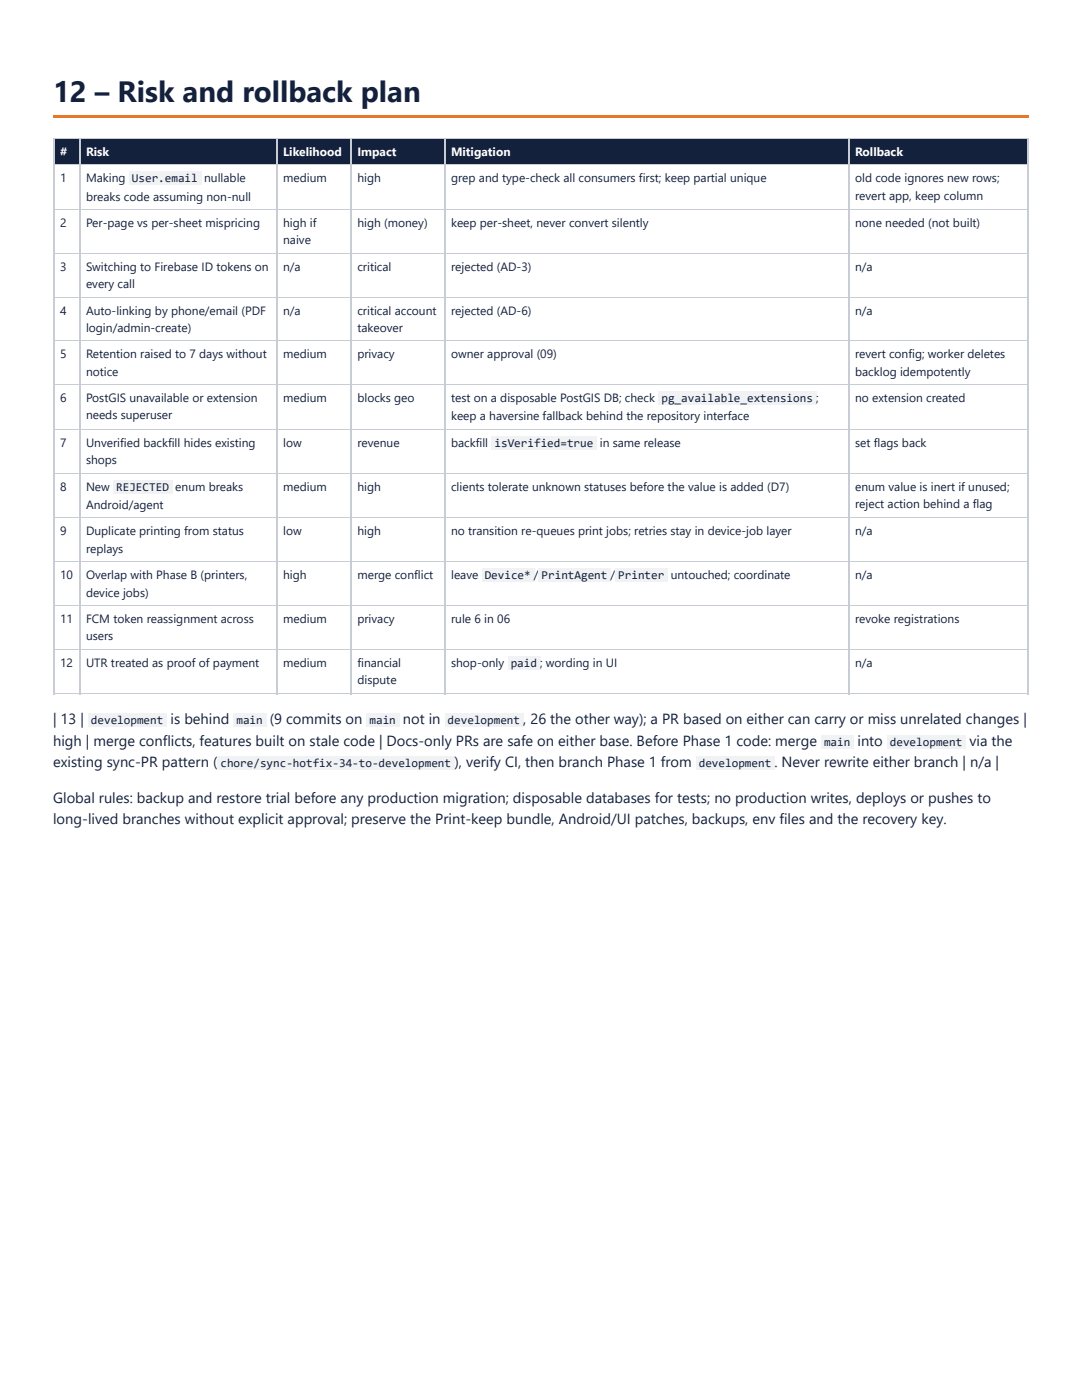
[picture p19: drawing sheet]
<svg xmlns="http://www.w3.org/2000/svg" width="216mm" height="279mm" viewBox="0 0 216 279" stroke-linecap="round" stroke-linejoin="round" font-family="sans-serif">
<defs><g id="words">
<text font-size="5.9" fill="#14213d" x="10.6" y="20.4">12 – Risk and rollback plan</text>
<g font-size="2.9" fill="#14213d">
<text x="10.6" y="144.5">| 13 |</text>
<text x="10.6" y="148.9">high | merge conflicts, features built on stale code | Docs-only PRs are safe on either base. Before Phase 1 code: merge</text>
<text x="34" y="144.5">is behind</text>
<text x="53.8" y="144.5">(9 commits on</text>
<text x="80.4" y="144.5">not in</text>
<text x="104.4" y="144.5">,</text>
<text x="105.8" y="144.5">26 the other way); a PR based on either can carry or miss unrelated changes |</text>
<text x="171.1" y="148.9">into</text>
<text x="193.5" y="148.9">via the</text>
<text x="10.6" y="153.1">existing sync-PR pattern (</text>
<text x="90.7" y="153.1">), verify CI, then branch Phase 1 from</text>
<text x="154.5" y="153.1">.</text>
<text x="156" y="153.1">Never rewrite either branch | n/a |</text>
<text x="10.6" y="160.3">Global rules: backup and restore trial before any production migration; disposable databases for tests; no production writes, deploys or pushes to</text>
<text x="10.6" y="164.5">long-lived branches without explicit approval; preserve the Print-keep bundle, Android/UI patches, backups, env files and the recovery key.</text>
</g>
<g font-size="2.4" fill="#fff">
<text x="12" y="31.1">#</text>
<text x="17.2" y="31.1">Risk</text>
<text x="56.5" y="31.1">Likelihood</text>
<text x="71.3" y="31.1">Impact</text>
<text x="90" y="31.1">Mitigation</text>
<text x="170.6" y="31.1">Rollback</text>
</g>
<g font-size="2.4" fill="#14213d">
<text x="12" y="36.3">1</text>
<text x="17.2" y="36.3">Making</text>
<text x="17.2" y="40.1">breaks code assuming non-null</text>
<text x="26.3" y="36.3">User.email</text>
<text x="40.7" y="36.3">nullable</text>
<text x="56.5" y="36.3">medium</text>
<text x="71.3" y="36.3">high</text>
<text x="90" y="36.3">grep and type-check all consumers first; keep partial unique</text>
<text x="170.6" y="36.3">old code ignores new rows;</text>
<text x="170.6" y="39.9">revert app, keep column</text>
<text x="12" y="45.3">2</text>
<text x="17.2" y="45.3">Per-page vs per-sheet mispricing</text>
<text x="56.5" y="45.3">high if</text>
<text x="71.3" y="45.3">high (money)</text>
<text x="90" y="45.3">keep per-sheet, never convert silently</text>
<text x="170.6" y="45.3">none needed (not built)</text>
<text x="56.5" y="48.7">naive</text>
<text x="12" y="54.1">3</text>
<text x="17.2" y="54.1">Switching to Firebase ID tokens on</text>
<text x="17.2" y="57.5">every call</text>
<text x="56.5" y="54.1">n/a</text>
<text x="71.3" y="54.1">critical</text>
<text x="90" y="54.1">rejected (AD-3)</text>
<text x="170.6" y="54.1">n/a</text>
<text x="12" y="62.9">4</text>
<text x="17.2" y="62.9">Auto-linking by phone/email (PDF</text>
<text x="56.5" y="62.9">n/a</text>
<text x="71.3" y="62.9">critical account</text>
<text x="90" y="62.9">rejected (AD-6)</text>
<text x="170.6" y="62.9">n/a</text>
<text x="12" y="71.5">5</text>
<text x="17.2" y="66.3">login/admin-create)</text>
<text x="17.2" y="71.5">Retention raised to 7 days without</text>
<text x="56.5" y="71.5">medium</text>
<text x="71.3" y="66.3">takeover</text>
<text x="71.3" y="71.5">privacy</text>
<text x="90" y="71.5">owner approval (09)</text>
<text x="170.6" y="71.5">revert config; worker deletes</text>
<text x="17.2" y="75.1">notice</text>
<text x="170.6" y="75.1">backlog idempotently</text>
<text x="12" y="80.2">6</text>
<text x="17.2" y="80.2">PostGIS unavailable or extension</text>
<text x="17.2" y="83.6">needs superuser</text>
<text x="56.5" y="80.2">medium</text>
<text x="71.3" y="80.2">blocks geo</text>
<text x="90" y="80.2">test on a disposable PostGIS DB; check</text>
<text x="90" y="83.8">keep a haversine fallback behind the repository interface</text>
<text x="132" y="80.2">pg_available_extensions</text>
<text x="162.9" y="80.2">;</text>
<text x="170.6" y="80.2">no extension created</text>
<text x="12" y="89.2">7</text>
<text x="17.2" y="89.2">Unverified backfill hides existing</text>
<text x="56.5" y="89.2">low</text>
<text x="71.3" y="89.2">revenue</text>
<text x="90" y="89.2">backfill</text>
<text x="98.7" y="89.2">isVerified=true</text>
<text x="119.7" y="89.2">in same release</text>
<text x="170.6" y="89.2">set flags back</text>
<text x="17.2" y="92.6">shops</text>
<text x="12" y="98">8</text>
<text x="17.2" y="98">New</text>
<text x="17.2" y="101.6">Android/agent</text>
<text x="23.2" y="98">REJECTED</text>
<text x="35" y="98">enum breaks</text>
<text x="56.5" y="98">medium</text>
<text x="71.3" y="98">high</text>
<text x="90" y="98">clients tolerate unknown statuses before the value is added (D7)</text>
<text x="170.6" y="98">enum value is inert if unused;</text>
<text x="170.6" y="101.4">reject action behind a flag</text>
<text x="12" y="106.8">9</text>
<text x="17.2" y="106.8">Duplicate printing from status</text>
<text x="56.5" y="106.8">low</text>
<text x="71.3" y="106.8">high</text>
<text x="90" y="106.8">no transition re-queues print jobs; retries stay in device-job layer</text>
<text x="170.6" y="106.8">n/a</text>
<text x="17.2" y="110.4">replays</text>
<text x="12" y="115.6">10</text>
<text x="17.2" y="115.6">Overlap with Phase B (printers,</text>
<text x="17.2" y="119.2">device jobs)</text>
<text x="56.5" y="115.6">high</text>
<text x="71.3" y="115.6">merge conflict</text>
<text x="90" y="115.6">leave</text>
<text x="96.7" y="115.6">Device* /</text>
<text x="108.1" y="115.6">PrintAgent</text>
<text x="121.8" y="115.6">/</text>
<text x="123.4" y="115.6">Printer</text>
<text x="133.8" y="115.6">untouched; coordinate</text>
<text x="170.6" y="115.6">n/a</text>
<text x="12" y="124.3">11</text>
<text x="17.2" y="124.3">FCM token reassignment across</text>
<text x="56.5" y="124.3">medium</text>
<text x="71.3" y="124.3">privacy</text>
<text x="90" y="124.3">rule 6 in 06</text>
<text x="170.6" y="124.3">revoke registrations</text>
<text x="17.2" y="127.7">users</text>
<text x="12" y="133.1">12</text>
<text x="17.2" y="133.1">UTR treated as proof of payment</text>
<text x="56.5" y="133.1">medium</text>
<text x="71.3" y="133.1">financial</text>
<text x="71.3" y="136.5">dispute</text>
<text x="90" y="133.1">shop-only</text>
<text x="101.9" y="133.1">paid ; wording in UI</text>
<text x="170.6" y="133.1">n/a</text>
<text x="18.1" y="144.5">development</text>
<text x="47.2" y="144.5">main</text>
<text x="73.7" y="144.5">main</text>
<text x="89.3" y="144.5">development</text>
<text x="164.4" y="148.9">main</text>
<text x="177.6" y="148.9">development</text>
<text x="44" y="153.1">chore/sync-hotfix-34-to-development</text>
<text x="139.4" y="153.1">development</text>
</g>
</g></defs>
<path d="M10.6 23h194.6v.6h-194.6z" fill="#e8772e"/>
<g fill="#14213d">
<path d="M10.8 27.6h5v5.3h-5z"/>
<path d="M15.8 27.6h39.5v5.3h-39.5z"/>
<path d="M55.3 27.6h14.8v5.3h-14.8z"/>
<path d="M70.1 27.6h18.5v5.3h-18.5z"/>
<path d="M88.6 27.6h80.6v5.3h-80.6z"/>
<path d="M169.2 27.6h36v5.3h-36z"/>
</g>
<g fill="none" stroke="#c8ccd4" stroke-width=".2">
<path d="M10.6 27.7h194.6M10.6 32.8h194.6M10.7 27.6v110.9M15.9 27.6v110.9M55.2 27.6v110.9M70 27.6v110.9M88.7 27.6v110.9M169.3 27.6v110.9M205.1 27.6v110.9M10.6 41.8h194.6M10.6 50.6h194.6M10.6 59.4h194.6"/>
<path d="M10.6 68h194.6M10.6 76.7h194.6M10.6 85.7h194.6M10.6 94.5h194.6M10.6 103.3h194.6M10.6 112.1h194.6M10.6 120.9h194.6M10.6 129.6h194.6M10.6 138.4h194.6"/>
</g>
<g fill="#f1f2f4">
<path d="M25.8 34.1h14.3v2.8h-14.3z"/>
<path d="M131.3 78h31.6v2.8h-31.6z"/>
<path d="M98 87h21v2.8h-21z"/>
<path d="M22.6 95.8h11.7v2.8h-11.7z"/>
<path d="M96.2 113.4h10.4v2.8h-10.4z"/>
<path d="M107.4 113.4h14.4v2.8h-14.4z"/>
<path d="M122.7 113.4h10.4v2.8h-10.4z"/>
<path d="M101.4 130.9h6.4v2.8h-6.4z"/>
<path d="M17.6 142.3h15.5v2.8h-15.5z"/>
<path d="M46.5 142.3h6.6v2.8h-6.6z"/>
<path d="M73.1 142.3h6.5v2.8h-6.5z"/>
<path d="M88.8 142.3h15.6v2.8h-15.6z"/>
<path d="M163.9 146.7h6.3v2.8h-6.3z"/>
<path d="M177 146.7h15.6v2.8h-15.6z"/>
<path d="M43.3 150.9h47.3v2.8h-47.3z"/>
<path d="M138.9 150.9h15.6v2.8h-15.6z"/>
</g>
<use href="#words"/>
</svg>
